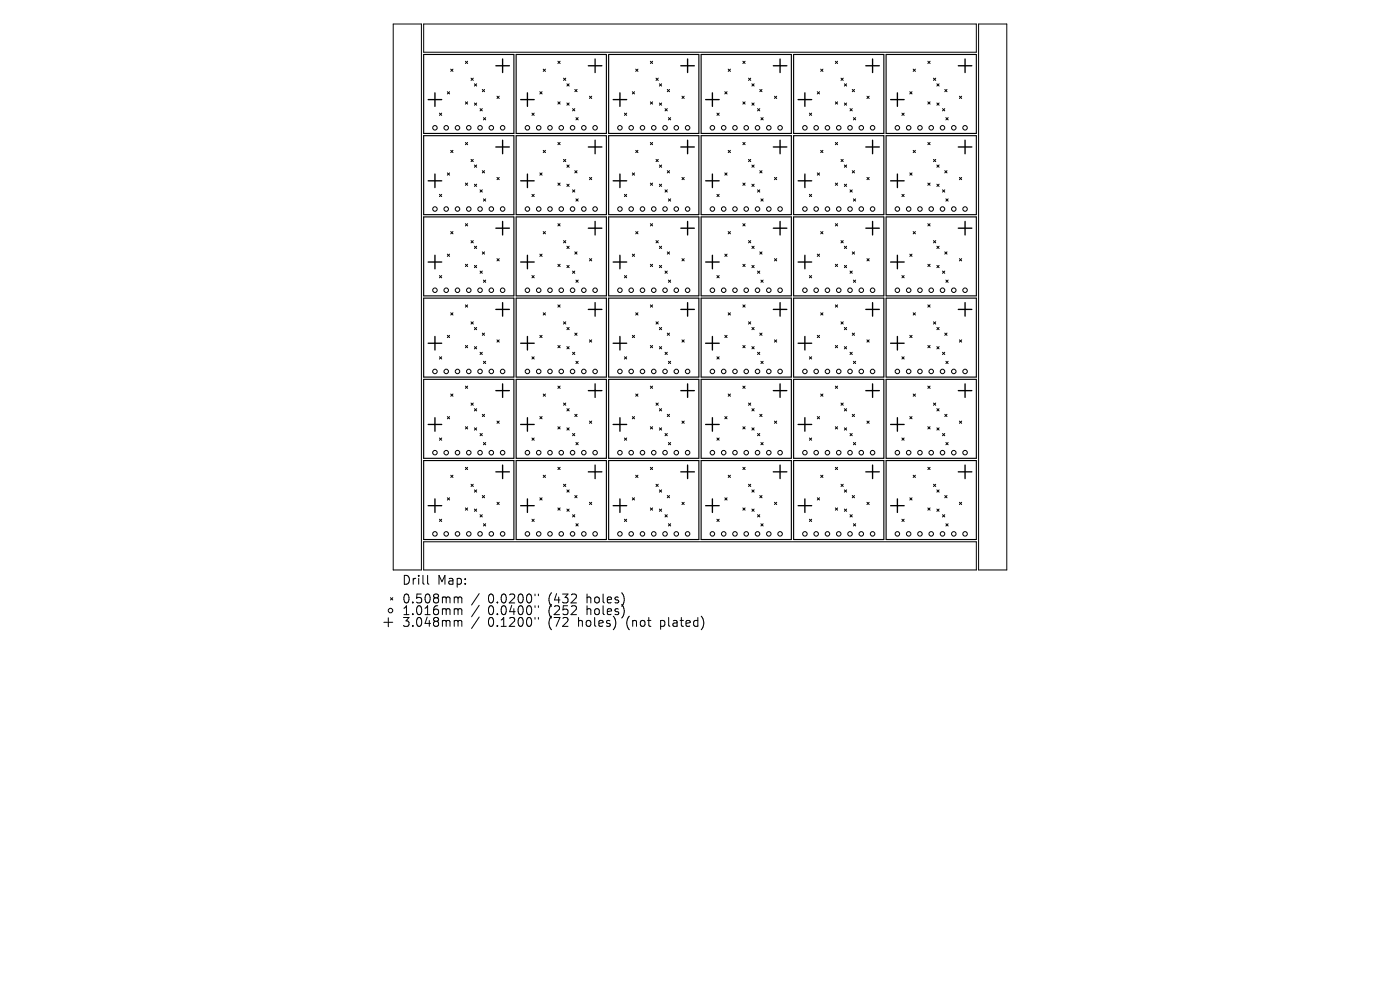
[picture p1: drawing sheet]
<svg xmlns="http://www.w3.org/2000/svg" width="297mm" height="210mm" viewBox="0 0 297 210" stroke-linecap="round" stroke-linejoin="round" font-family="sans-serif">
<defs><g id="words">
<g font-size="2.6">
<text x="85.2" y="124.3">Drill</text>
<text x="92.8" y="124.3">Map:</text>
<text x="85.2" y="128.3">0.508mm</text>
<text x="85.2" y="130.7">1.016mm</text>
<text x="103.5" y="128.3">0.0200&quot;</text>
<text x="103.5" y="130.7">0.0400&quot;</text>
<text x="116.5" y="128.3">(432</text>
<text x="116.5" y="130.7">(252</text>
<text x="124.7" y="128.3">holes)</text>
<text x="124.7" y="130.7">holes)</text>
<text x="85.2" y="133.2">3.048mm</text>
<text x="103.5" y="133.2">0.1200&quot;</text>
<text x="116.5" y="133.2">(72</text>
<text x="122.9" y="133.2">holes)</text>
<text x="133.3" y="133.2">(not</text>
<text x="140.7" y="133.2">plated)</text>
</g>
</g></defs>
<g fill="none" stroke="#000" stroke-width=".24">
<path d="M89.9 11.6h19.1v16.7h-19.1zM109.5 11.6h19.1v16.7h-19.1zM129.1 11.6h19.2v16.7h-19.2zM148.7 11.6h19.2v16.7h-19.2zM168.4 11.6h19.1v16.7h-19.1zM188 11.6h19.1v16.7h-19.1zM89.9 28.8h19.1v16.7h-19.1zM109.5 28.8h19.1v16.7h-19.1zM129.1 28.8h19.2v16.7h-19.2zM148.7 28.8h19.2v16.7h-19.2zM168.4 28.8h19.1v16.7h-19.1zM188 28.8h19.1v16.7h-19.1z"/>
<path d="M89.9 46h19.1v16.8h-19.1zM109.5 46h19.1v16.8h-19.1zM129.1 46h19.2v16.8h-19.2zM148.7 46h19.2v16.8h-19.2zM168.4 46h19.1v16.8h-19.1zM188 46h19.1v16.8h-19.1zM89.9 63.2h19.1v16.8h-19.1zM109.5 63.2h19.1v16.8h-19.1zM129.1 63.2h19.2v16.8h-19.2zM148.7 63.2h19.2v16.8h-19.2zM168.4 63.2h19.1v16.8h-19.1zM188 63.2h19.1v16.8h-19.1z"/>
<path d="M89.9 80.5h19.1v16.7h-19.1zM89.9 97.7h19.1v16.7h-19.1zM109.5 80.5h19.1v16.7h-19.1zM109.5 97.7h19.1v16.7h-19.1zM129.1 80.5h19.2v16.7h-19.2zM129.1 97.7h19.2v16.7h-19.2zM148.7 80.5h19.2v16.7h-19.2zM148.7 97.7h19.2v16.7h-19.2zM168.4 80.5h19.1v16.7h-19.1zM168.4 97.7h19.1v16.7h-19.1zM188 80.5h19.1v16.7h-19.1zM188 97.7h19.1v16.7h-19.1z"/>
</g>
<g fill="none" stroke="#000" stroke-width=".21">
<path d="M83.4 5.1h6v115.8h-6zM89.9 5.1h117.2v6h-117.2zM94.9 19.5l.5 .4M95.4 19.5l-.5 .4M95.6 14.7l.5 .4M96.1 14.7l-.5 .4M98.7 13l.5 .5M99.2 13l-.5 .5M99.9 16.6l.5 .5M100.4 16.6l-.5 .5M100.6 17.8l.5 .5M101.1 17.8l-.5 .5"/>
<path d="M102.3 19l.5 .5M102.8 19l-.5 .5M114.5 19.5l.5 .4M115 19.5l-.5 .4M115.2 14.7l.5 .4M115.7 14.7l-.5 .4M118.4 13l.4 .5M118.8 13l-.4 .5M119.5 16.6l.5 .5M120 16.6l-.5 .5M120.3 17.8l.4 .5M120.7 17.8l-.4 .5"/>
<path d="M121.9 19l.5 .5M122.4 19l-.5 .5M134.1 19.5l.5 .4M134.6 19.5l-.5 .4M134.9 14.7l.4 .4M135.3 14.7l-.4 .4M138 13l.5 .5M138.5 13l-.5 .5M139.2 16.6l.4 .5M139.6 16.6l-.4 .5M139.9 17.8l.5 .5M140.4 17.8l-.5 .5"/>
<path d="M141.6 19l.4 .5M142 19l-.4 .5M153.8 19.5l.4 .4M154.2 19.5l-.4 .4M154.5 14.7l.5 .4M155 14.7l-.5 .4M157.6 13l.5 .5M158.1 13l-.5 .5M158.8 16.6l.5 .5M159.3 16.6l-.5 .5M159.5 17.8l.5 .5M160 17.8l-.5 .5"/>
<path d="M161.2 19l.5 .5M161.7 19l-.5 .5M173.4 19.5l.5 .4M173.9 19.5l-.5 .4M174.1 14.7l.5 .4M174.6 14.7l-.5 .4M177.2 13l.5 .5M177.7 13l-.5 .5M178.4 16.6l.5 .5M178.9 16.6l-.5 .5M179.1 17.8l.5 .5M179.6 17.8l-.5 .5"/>
<path d="M180.8 19l.5 .5M181.3 19l-.5 .5M193 19.5l.5 .4M193.5 19.5l-.5 .4M193.7 14.7l.5 .4M194.2 14.7l-.5 .4M196.8 13l.5 .5M197.3 13l-.5 .5M198 16.6l.5 .5M198.5 16.6l-.5 .5M198.8 17.8l.4 .5M199.2 17.8l-.4 .5"/>
<path d="M200.4 19l.5 .5M200.9 19l-.5 .5M207.6 5.1h6v115.8h-6zM93.2 24l.5 .5M93.7 24l-.5 .5M94.9 36.7l.5 .5M95.4 36.7l-.5 .5M95.6 31.9l.5 .5M96.1 31.9l-.5 .5M98.7 21.6l.5 .5M98.7 30.2l.5 .5M98.7 38.8l.5 .5"/>
<path d="M99.2 21.6l-.5 .5M99.2 30.2l-.5 .5M99.2 38.8l-.5 .5M99.9 33.8l.5 .5M100.4 33.8l-.5 .5M100.6 21.8l.5 .5M100.6 35l.5 .5M100.6 39.1l.5 .5M101.1 21.8l-.5 .5M101.1 35l-.5 .5M101.1 39.1l-.5 .5M101.8 23l.5 .5"/>
<path d="M102.3 36.2l.5 .5M102.3 23l-.5 .5M102.6 25l.4 .4M102.8 36.2l-.5 .5M103 25l-.4 .4M105.4 20.4l.5 .5M105.4 37.6l.5 .5M105.9 20.4l-.5 .5M105.9 37.6l-.5 .5M112.8 24l.5 .5M113.3 24l-.5 .5M114.5 36.7l.5 .5"/>
<path d="M115 36.7l-.5 .5M115.2 31.9l.5 .5M115.7 31.9l-.5 .5M118.4 21.6l.4 .5M118.4 30.2l.4 .5M118.4 38.8l.4 .5M118.8 21.6l-.4 .5M118.8 30.2l-.4 .5M118.8 38.8l-.4 .5M119.5 33.8l.5 .5M120 33.8l-.5 .5M120.3 21.8l.4 .5"/>
<path d="M120.3 35l.4 .5M120.3 39.1l.4 .5M120.7 21.8l-.4 .5M120.7 39.1l-.4 .5M120.7 35l-.4 .5M121.5 23l.4 .5M121.9 36.2l.5 .5M121.9 23l-.4 .5M122.2 25l.5 .4M122.4 36.2l-.5 .5M122.7 25l-.5 .4M125.1 20.4l.4 .5"/>
<path d="M125.1 37.6l.4 .5M125.5 20.4l-.4 .5M125.5 37.6l-.4 .5M132.5 24l.4 .5M132.9 24l-.4 .5M134.1 36.7l.5 .5M134.6 36.7l-.5 .5M134.9 31.9l.4 .5M135.3 31.9l-.4 .5M138 21.6l.5 .5M138 30.2l.5 .5M138 38.8l.5 .5"/>
<path d="M138.5 30.2l-.5 .5M138.5 21.6l-.5 .5M138.5 38.8l-.5 .5M139.2 33.8l.4 .5M139.6 33.8l-.4 .5M139.9 21.8l.5 .5M139.9 35l.5 .5M139.9 39.1l.5 .5M140.4 21.8l-.5 .5M140.4 39.1l-.5 .5M140.4 35l-.5 .5M141.1 23l.5 .5"/>
<path d="M141.6 36.2l.4 .5M141.6 23l-.5 .5M141.8 25l.5 .4M142 36.2l-.4 .5M142.3 25l-.5 .4M144.7 20.4l.5 .5M144.7 37.6l.5 .5M145.2 20.4l-.5 .5M145.2 37.6l-.5 .5M152.1 24l.5 .5M152.6 24l-.5 .5M153.8 36.7l.4 .5"/>
<path d="M154.2 36.7l-.4 .5M154.5 31.9l.5 .5M155 31.9l-.5 .5M157.6 21.6l.5 .5M157.6 30.2l.5 .5M157.6 38.8l.5 .5M158.1 21.6l-.5 .5M158.1 30.2l-.5 .5M158.1 38.8l-.5 .5M158.8 33.8l.5 .5M159.3 33.8l-.5 .5M159.5 21.8l.5 .5"/>
<path d="M159.5 35l.5 .5M159.5 39.1l.5 .5M160 21.8l-.5 .5M160 39.1l-.5 .5M160 35l-.5 .5M160.7 23l.5 .5M161.2 36.2l.5 .5M161.2 23l-.5 .5M161.4 25l.5 .4M161.7 36.2l-.5 .5M161.9 25l-.5 .4M164.3 20.4l.5 .5"/>
<path d="M164.3 37.6l.5 .5M164.8 20.4l-.5 .5M164.8 37.6l-.5 .5M171.7 24l.5 .5M172.2 24l-.5 .5M173.4 36.7l.5 .5M173.9 36.7l-.5 .5M174.1 31.9l.5 .5M174.6 31.9l-.5 .5M177.2 21.6l.5 .5M177.2 30.2l.5 .5M177.2 38.8l.5 .5"/>
<path d="M177.7 30.2l-.5 .5M177.7 38.8l-.5 .5M177.7 21.6l-.5 .5M178.4 33.8l.5 .5M178.9 33.8l-.5 .5M179.1 21.8l.5 .5M179.1 35l.5 .5M179.1 39.1l.5 .5M179.6 21.8l-.5 .5M179.6 39.1l-.5 .5M179.6 35l-.5 .5M180.3 23l.5 .5"/>
<path d="M180.8 23l-.5 .5M180.8 36.2l.5 .5M181 25l.5 .4M181.3 36.2l-.5 .5M181.5 25l-.5 .4M183.9 20.4l.5 .5M183.9 37.6l.5 .5M184.4 20.4l-.5 .5M184.4 37.6l-.5 .5M191.3 24l.5 .5M191.8 24l-.5 .5M193 36.7l.5 .5"/>
<path d="M193.5 36.7l-.5 .5M193.7 31.9l.5 .5M194.2 31.9l-.5 .5M196.8 21.6l.5 .5M196.8 30.2l.5 .5M196.8 38.8l.5 .5M197.3 30.2l-.5 .5M197.3 21.6l-.5 .5M197.3 38.8l-.5 .5M198 33.8l.5 .5M198.5 33.8l-.5 .5M198.8 21.8l.4 .5"/>
<path d="M198.8 35l.4 .5M198.8 39.1l.4 .5M199.2 21.8l-.4 .5M199.2 39.1l-.4 .5M199.2 35l-.4 .5M199.9 23l.5 .5M200.4 36.2l.5 .5M200.4 23l-.5 .5M200.7 25l.4 .4M200.9 36.2l-.5 .5M201.1 25l-.4 .4M203.5 20.4l.5 .5"/>
<path d="M203.5 37.6l.5 .5M204 20.4l-.5 .5M204 37.6l-.5 .5M93.2 41.2l.5 .5M93.2 58.5l.5 .4M93.7 41.2l-.5 .5M93.7 58.5l-.5 .4M94.9 53.9l.5 .5M95.4 53.9l-.5 .5M95.6 49.1l.5 .5M96.1 49.1l-.5 .5M98.7 47.4l.5 .5"/>
<path d="M98.7 56.1l.5 .4M99.2 47.4l-.5 .5M99.2 56.1l-.5 .4M99.9 51l.5 .5M100.4 51l-.5 .5M100.6 52.2l.5 .5M100.6 56.3l.5 .5M101.1 52.2l-.5 .5M101.1 56.3l-.5 .5M101.8 40.3l.5 .4M101.8 57.5l.5 .5M102.3 53.4l.5 .5"/>
<path d="M102.3 40.3l-.5 .4M102.3 57.5l-.5 .5M102.6 42.2l.4 .5M102.6 59.4l.4 .5M102.8 53.4l-.5 .5M103 42.2l-.4 .5M103 59.4l-.4 .5M105.4 54.9l.5 .4M105.9 54.9l-.5 .4M112.8 41.2l.5 .5M112.8 58.5l.5 .4M113.3 41.2l-.5 .5"/>
<path d="M113.3 58.5l-.5 .4M114.5 53.9l.5 .5M115 53.9l-.5 .5M115.2 49.1l.5 .5M115.7 49.1l-.5 .5M118.4 47.4l.4 .5M118.4 56.1l.4 .4M118.8 47.4l-.4 .5M118.8 56.1l-.4 .4M119.5 51l.5 .5M120 51l-.5 .5M120.3 52.2l.4 .5"/>
<path d="M120.3 56.3l.4 .5M120.7 56.3l-.4 .5M120.7 52.2l-.4 .5M121.5 57.5l.4 .5M121.5 40.3l.4 .4M121.9 53.4l.5 .5M121.9 40.3l-.4 .4M121.9 57.5l-.4 .5M122.2 42.2l.5 .5M122.2 59.4l.5 .5M122.4 53.4l-.5 .5M122.7 42.2l-.5 .5"/>
<path d="M122.7 59.4l-.5 .5M125.1 54.9l.4 .4M125.5 54.9l-.4 .4M132.5 41.2l.4 .5M132.5 58.5l.4 .4M132.9 41.2l-.4 .5M132.9 58.5l-.4 .4M134.1 53.9l.5 .5M134.6 53.9l-.5 .5M134.9 49.1l.4 .5M135.3 49.1l-.4 .5M138 47.4l.5 .5"/>
<path d="M138 56.1l.5 .4M138.5 47.4l-.5 .5M138.5 56.1l-.5 .4M139.2 51l.4 .5M139.6 51l-.4 .5M139.9 52.2l.5 .5M139.9 56.3l.5 .5M140.4 56.3l-.5 .5M140.4 52.2l-.5 .5M141.1 40.3l.5 .4M141.1 57.5l.5 .5M141.6 53.4l.4 .5"/>
<path d="M141.6 40.3l-.5 .4M141.6 57.5l-.5 .5M141.8 42.2l.5 .5M141.8 59.4l.5 .5M142 53.4l-.4 .5M142.3 42.2l-.5 .5M142.3 59.4l-.5 .5M144.7 54.9l.5 .4M145.2 54.9l-.5 .4M152.1 41.2l.5 .5M152.1 58.5l.5 .4M152.6 41.2l-.5 .5"/>
<path d="M152.6 58.5l-.5 .4M153.8 53.9l.4 .5M154.2 53.9l-.4 .5M154.5 49.1l.5 .5M155 49.1l-.5 .5M157.6 47.4l.5 .5M157.6 56.1l.5 .4M158.1 56.1l-.5 .4M158.1 47.4l-.5 .5M158.8 51l.5 .5M159.3 51l-.5 .5M159.5 52.2l.5 .5"/>
<path d="M159.5 56.3l.5 .5M160 56.3l-.5 .5M160 52.2l-.5 .5M160.7 40.3l.5 .4M160.7 57.5l.5 .5M161.2 53.4l.5 .5M161.2 40.3l-.5 .4M161.2 57.5l-.5 .5M161.4 42.2l.5 .5M161.4 59.4l.5 .5M161.7 53.4l-.5 .5M161.9 42.2l-.5 .5"/>
<path d="M161.9 59.4l-.5 .5M164.3 54.9l.5 .4M164.8 54.9l-.5 .4M171.7 41.2l.5 .5M171.7 58.5l.5 .4M172.2 41.2l-.5 .5M172.2 58.5l-.5 .4M173.4 53.9l.5 .5M173.9 53.9l-.5 .5M174.1 49.1l.5 .5M174.6 49.1l-.5 .5M177.2 47.4l.5 .5"/>
<path d="M177.2 56.1l.5 .4M177.7 56.1l-.5 .4M177.7 47.4l-.5 .5M178.4 51l.5 .5M178.9 51l-.5 .5M179.1 52.2l.5 .5M179.1 56.3l.5 .5M179.6 56.3l-.5 .5M179.6 52.2l-.5 .5M180.3 40.3l.5 .4M180.3 57.5l.5 .5M180.8 53.4l.5 .5"/>
<path d="M180.8 40.3l-.5 .4M180.8 57.5l-.5 .5M181 42.2l.5 .5M181 59.4l.5 .5M181.3 53.4l-.5 .5M181.5 42.2l-.5 .5M181.5 59.4l-.5 .5M183.9 54.9l.5 .4M184.4 54.9l-.5 .4M191.3 41.2l.5 .5M191.3 58.5l.5 .4M191.8 41.2l-.5 .5"/>
<path d="M191.8 58.5l-.5 .4M193 53.9l.5 .5M193.5 53.9l-.5 .5M193.7 49.1l.5 .5M194.2 49.1l-.5 .5M196.8 47.4l.5 .5M196.8 56.1l.5 .4M197.3 47.4l-.5 .5M197.3 56.1l-.5 .4M198 51l.5 .5M198.5 51l-.5 .5M198.8 52.2l.4 .5"/>
<path d="M198.8 56.3l.4 .5M199.2 56.3l-.4 .5M199.2 52.2l-.4 .5M199.9 40.3l.5 .4M199.9 57.5l.5 .5M200.4 53.4l.5 .5M200.4 40.3l-.5 .4M200.4 57.5l-.5 .5M200.7 42.2l.4 .5M200.7 59.4l.4 .5M200.9 53.4l-.5 .5M201.1 42.2l-.4 .5"/>
<path d="M201.1 59.4l-.4 .5M203.5 54.9l.5 .4M204 54.9l-.5 .4M93.2 75.7l.5 .5M93.7 75.7l-.5 .5M94.9 71.1l.5 .5M95.4 71.1l-.5 .5M95.6 66.4l.5 .4M96.1 66.4l-.5 .4M98.7 64.7l.5 .5M98.7 73.3l.5 .5M99.2 64.7l-.5 .5"/>
<path d="M99.2 73.3l-.5 .5M99.9 68.3l.5 .4M100.4 68.3l-.5 .4M100.6 69.5l.5 .4M100.6 73.5l.5 .5M101.1 69.5l-.5 .4M101.1 73.5l-.5 .5M101.8 74.7l.5 .5M102.3 70.7l.5 .4M102.3 74.7l-.5 .5M102.6 76.6l.4 .5M102.8 70.7l-.5 .4"/>
<path d="M103 76.6l-.4 .5M105.4 72.1l.5 .5M105.9 72.1l-.5 .5M112.8 75.7l.5 .5M113.3 75.7l-.5 .5M114.5 71.1l.5 .5M115 71.1l-.5 .5M115.2 66.4l.5 .4M115.7 66.4l-.5 .4M118.4 64.7l.4 .5M118.4 73.3l.4 .5M118.8 64.7l-.4 .5"/>
<path d="M118.8 73.3l-.4 .5M119.5 68.3l.5 .4M120 68.3l-.5 .4M120.3 69.5l.4 .4M120.3 73.5l.4 .5M120.7 73.5l-.4 .5M120.7 69.5l-.4 .4M121.5 74.7l.4 .5M121.9 70.7l.5 .4M121.9 74.7l-.4 .5M122.2 76.6l.5 .5M122.4 70.7l-.5 .4"/>
<path d="M122.7 76.6l-.5 .5M125.1 72.1l.4 .5M125.5 72.1l-.4 .5M132.5 75.7l.4 .5M132.9 75.7l-.4 .5M134.1 71.1l.5 .5M134.6 71.1l-.5 .5M134.9 66.4l.4 .4M135.3 66.4l-.4 .4M138 64.7l.5 .5M138 73.3l.5 .5M138.5 64.7l-.5 .5"/>
<path d="M138.5 73.3l-.5 .5M139.2 68.3l.4 .4M139.6 68.3l-.4 .4M139.9 69.5l.5 .4M139.9 73.5l.5 .5M140.4 73.5l-.5 .5M140.4 69.5l-.5 .4M141.1 74.7l.5 .5M141.6 70.7l.4 .4M141.6 74.7l-.5 .5M141.8 76.6l.5 .5M142 70.7l-.4 .4"/>
<path d="M142.3 76.6l-.5 .5M144.7 72.1l.5 .5M145.2 72.1l-.5 .5M152.1 75.7l.5 .5M152.6 75.7l-.5 .5M153.8 71.1l.4 .5M154.2 71.1l-.4 .5M154.5 66.4l.5 .4M155 66.4l-.5 .4M157.6 64.7l.5 .5M157.6 73.3l.5 .5M158.1 64.7l-.5 .5"/>
<path d="M158.1 73.3l-.5 .5M158.8 68.3l.5 .4M159.3 68.3l-.5 .4M159.5 69.5l.5 .4M159.5 73.5l.5 .5M160 73.5l-.5 .5M160 69.5l-.5 .4M160.7 74.7l.5 .5M161.2 70.7l.5 .4M161.2 74.7l-.5 .5M161.4 76.6l.5 .5M161.7 70.7l-.5 .4"/>
<path d="M161.9 76.6l-.5 .5M164.3 72.1l.5 .5M164.8 72.1l-.5 .5M171.7 75.7l.5 .5M172.2 75.7l-.5 .5M173.4 71.1l.5 .5M173.9 71.1l-.5 .5M174.1 66.4l.5 .4M174.6 66.4l-.5 .4M177.2 64.7l.5 .5M177.2 73.3l.5 .5M177.7 64.7l-.5 .5"/>
<path d="M177.7 73.3l-.5 .5M178.4 68.3l.5 .4M178.9 68.3l-.5 .4M179.1 69.5l.5 .4M179.1 73.5l.5 .5M179.6 73.5l-.5 .5M179.6 69.5l-.5 .4M180.3 74.7l.5 .5M180.8 70.7l.5 .4M180.8 74.7l-.5 .5M181 76.6l.5 .5M181.3 70.7l-.5 .4"/>
<path d="M181.5 76.6l-.5 .5M183.9 72.1l.5 .5M184.4 72.1l-.5 .5M191.3 75.7l.5 .5M191.8 75.7l-.5 .5M193 71.1l.5 .5M193.5 71.1l-.5 .5M193.7 66.4l.5 .4M194.2 66.4l-.5 .4M196.8 64.7l.5 .5M196.8 73.3l.5 .5M197.3 64.7l-.5 .5"/>
<path d="M197.3 73.3l-.5 .5M198 68.3l.5 .4M198.5 68.3l-.5 .4M198.8 69.5l.4 .4M198.8 73.5l.4 .5M199.2 73.5l-.4 .5M199.2 69.5l-.4 .4M199.9 74.7l.5 .5M200.4 70.7l.5 .4M200.4 74.7l-.5 .5M200.7 76.6l.4 .5M200.9 70.7l-.5 .4"/>
<path d="M201.1 76.6l-.4 .5M203.5 72.1l.5 .5M204 72.1l-.5 .5M93.2 92.9l.5 .5M93.7 92.9l-.5 .5M94.9 88.4l.5 .4M95.4 88.4l-.5 .4M95.6 83.6l.5 .5M96.1 83.6l-.5 .5M98.7 81.9l.5 .5M98.7 90.5l.5 .5M98.7 99.1l.5 .5"/>
<path d="M99.2 81.9l-.5 .5M99.2 90.5l-.5 .5M99.2 99.1l-.5 .5M99.9 85.5l.5 .5M100.4 85.5l-.5 .5M100.6 86.7l.5 .5M100.6 90.8l.5 .4M101.1 86.7l-.5 .5M101.1 90.8l-.5 .4M101.8 92l.5 .4M102.3 87.9l.5 .5M102.3 92l-.5 .4"/>
<path d="M102.6 93.9l.4 .4M102.8 87.9l-.5 .5M103 93.9l-.4 .4M105.4 89.3l.5 .5M105.9 89.3l-.5 .5M112.8 92.9l.5 .5M113.3 92.9l-.5 .5M114.5 88.4l.5 .4M115 88.4l-.5 .4M115.2 83.6l.5 .5M115.7 83.6l-.5 .5M118.4 81.9l.4 .5"/>
<path d="M118.4 90.5l.4 .5M118.4 99.1l.4 .5M118.8 81.9l-.4 .5M118.8 90.5l-.4 .5M118.8 99.1l-.4 .5M119.5 85.5l.5 .5M120 85.5l-.5 .5M120.3 86.7l.4 .5M120.3 90.8l.4 .4M120.7 90.8l-.4 .4M120.7 86.7l-.4 .5M121.5 92l.4 .4"/>
<path d="M121.9 87.9l.5 .5M121.9 92l-.4 .4M122.2 93.9l.5 .4M122.4 87.9l-.5 .5M122.7 93.9l-.5 .4M125.1 89.3l.4 .5M125.5 89.3l-.4 .5M132.5 92.9l.4 .5M132.9 92.9l-.4 .5M134.1 88.4l.5 .4M134.6 88.4l-.5 .4M134.9 83.6l.4 .5"/>
<path d="M135.3 83.6l-.4 .5M138 81.9l.5 .5M138 90.5l.5 .5M138 99.1l.5 .5M138.5 81.9l-.5 .5M138.5 90.5l-.5 .5M138.5 99.1l-.5 .5M139.2 85.5l.4 .5M139.6 85.5l-.4 .5M139.9 86.7l.5 .5M139.9 90.8l.5 .4M140.4 90.8l-.5 .4"/>
<path d="M140.4 86.7l-.5 .5M141.1 92l.5 .4M141.6 87.9l.4 .5M141.6 92l-.5 .4M141.8 93.9l.5 .4M142 87.9l-.4 .5M142.3 93.9l-.5 .4M144.7 89.3l.5 .5M145.2 89.3l-.5 .5M152.1 92.9l.5 .5M152.6 92.9l-.5 .5M153.8 88.4l.4 .4"/>
<path d="M154.2 88.4l-.4 .4M154.5 83.6l.5 .5M155 83.6l-.5 .5M157.6 81.9l.5 .5M157.6 90.5l.5 .5M157.6 99.1l.5 .5M158.1 81.9l-.5 .5M158.1 90.5l-.5 .5M158.1 99.1l-.5 .5M158.8 85.5l.5 .5M159.3 85.5l-.5 .5M159.5 86.7l.5 .5"/>
<path d="M159.5 90.8l.5 .4M160 90.8l-.5 .4M160 86.7l-.5 .5M160.7 92l.5 .4M161.2 87.9l.5 .5M161.2 92l-.5 .4M161.4 93.9l.5 .4M161.7 87.9l-.5 .5M161.9 93.9l-.5 .4M164.3 89.3l.5 .5M164.8 89.3l-.5 .5M171.7 92.9l.5 .5"/>
<path d="M172.2 92.9l-.5 .5M173.4 88.4l.5 .4M173.9 88.4l-.5 .4M174.1 83.6l.5 .5M174.6 83.6l-.5 .5M177.2 81.9l.5 .5M177.2 90.5l.5 .5M177.2 99.1l.5 .5M177.7 81.9l-.5 .5M177.7 90.5l-.5 .5M177.7 99.1l-.5 .5M178.4 85.5l.5 .5"/>
<path d="M178.9 85.5l-.5 .5M179.1 86.7l.5 .5M179.1 90.8l.5 .4M179.6 90.8l-.5 .4M179.6 86.7l-.5 .5M180.3 92l.5 .4M180.8 87.9l.5 .5M180.8 92l-.5 .4M181 93.9l.5 .4M181.3 87.9l-.5 .5M181.5 93.9l-.5 .4M183.9 89.3l.5 .5"/>
<path d="M184.4 89.3l-.5 .5M191.3 92.9l.5 .5M191.8 92.9l-.5 .5M193 88.4l.5 .4M193.5 88.4l-.5 .4M193.7 83.6l.5 .5M194.2 83.6l-.5 .5M196.8 81.9l.5 .5M196.8 90.5l.5 .5M196.8 99.1l.5 .5M197.3 81.9l-.5 .5M197.3 90.5l-.5 .5"/>
<path d="M197.3 99.1l-.5 .5M198 85.5l.5 .5M198.5 85.5l-.5 .5M198.8 86.7l.4 .5M198.8 90.8l.4 .4M199.2 86.7l-.4 .5M199.2 90.8l-.4 .4M199.9 92l.5 .4M200.4 87.9l.5 .5M200.4 92l-.5 .4M200.7 93.9l.4 .4M200.9 87.9l-.5 .5"/>
<path d="M201.1 93.9l-.4 .4M203.5 89.3l.5 .5M204 89.3l-.5 .5M89.9 114.9h117.2v6h-117.2zM93.2 110.1l.5 .5M93.7 110.1l-.5 .5M94.9 105.6l.5 .5M95.4 105.6l-.5 .5M95.6 100.8l.5 .5M96.1 100.8l-.5 .5M98.7 107.7l.5 .5M99.2 107.7l-.5 .5"/>
<path d="M99.9 102.7l.5 .5M100.4 102.7l-.5 .5M100.6 103.9l.5 .5M100.6 108l.5 .5M101.1 103.9l-.5 .5M101.1 108l-.5 .5M101.8 109.2l.5 .5M102.3 105.1l.5 .5M102.3 109.2l-.5 .5M102.6 111.1l.4 .5M102.8 105.1l-.5 .5M103 111.1l-.4 .5"/>
<path d="M105.4 106.6l.5 .4M105.9 106.6l-.5 .4M112.8 110.1l.5 .5M113.3 110.1l-.5 .5M114.5 105.6l.5 .5M115 105.6l-.5 .5M115.2 100.8l.5 .5M115.7 100.8l-.5 .5M118.4 107.7l.4 .5M118.8 107.7l-.4 .5M119.5 102.7l.5 .5M120 102.7l-.5 .5"/>
<path d="M120.3 103.9l.4 .5M120.3 108l.4 .5M120.7 103.9l-.4 .5M120.7 108l-.4 .5M121.5 109.2l.4 .5M121.9 105.1l.5 .5M121.9 109.2l-.4 .5M122.2 111.1l.5 .5M122.4 105.1l-.5 .5M122.7 111.1l-.5 .5M125.1 106.6l.4 .4M125.5 106.6l-.4 .4"/>
<path d="M132.5 110.1l.4 .5M132.9 110.1l-.4 .5M134.1 105.6l.5 .5M134.6 105.6l-.5 .5M134.9 100.8l.4 .5M135.3 100.8l-.4 .5M138 107.7l.5 .5M138.5 107.7l-.5 .5M139.2 102.7l.4 .5M139.6 102.7l-.4 .5M139.9 103.9l.5 .5M139.9 108l.5 .5"/>
<path d="M140.4 103.9l-.5 .5M140.4 108l-.5 .5M141.1 109.2l.5 .5M141.6 105.1l.4 .5M141.6 109.2l-.5 .5M141.8 111.1l.5 .5M142 105.1l-.4 .5M142.3 111.1l-.5 .5M144.7 106.6l.5 .4M145.2 106.6l-.5 .4M152.1 110.1l.5 .5M152.6 110.1l-.5 .5"/>
<path d="M153.8 105.6l.4 .5M154.2 105.6l-.4 .5M154.5 100.8l.5 .5M155 100.8l-.5 .5M157.6 107.7l.5 .5M158.1 107.7l-.5 .5M158.8 102.7l.5 .5M159.3 102.7l-.5 .5M159.5 103.9l.5 .5M159.5 108l.5 .5M160 103.9l-.5 .5M160 108l-.5 .5"/>
<path d="M160.7 109.2l.5 .5M161.2 105.1l.5 .5M161.2 109.2l-.5 .5M161.4 111.1l.5 .5M161.7 105.1l-.5 .5M161.9 111.1l-.5 .5M164.3 106.6l.5 .4M164.8 106.6l-.5 .4M171.7 110.1l.5 .5M172.2 110.1l-.5 .5M173.4 105.6l.5 .5M173.9 105.6l-.5 .5"/>
<path d="M174.1 100.8l.5 .5M174.6 100.8l-.5 .5M177.2 107.7l.5 .5M177.7 107.7l-.5 .5M178.4 102.7l.5 .5M178.9 102.7l-.5 .5M179.1 103.9l.5 .5M179.1 108l.5 .5M179.6 103.9l-.5 .5M179.6 108l-.5 .5M180.3 109.2l.5 .5M180.8 105.1l.5 .5"/>
<path d="M180.8 109.2l-.5 .5M181 111.1l.5 .5M181.3 105.1l-.5 .5M181.5 111.1l-.5 .5M183.9 106.6l.5 .4M184.4 106.6l-.5 .4M191.3 110.1l.5 .5M191.8 110.1l-.5 .5M193 105.6l.5 .5M193.5 105.6l-.5 .5M193.7 100.8l.5 .5M194.2 100.8l-.5 .5"/>
<path d="M196.8 107.7l.5 .5M197.3 107.7l-.5 .5M198 102.7l.5 .5M198.5 102.7l-.5 .5M198.8 103.9l.4 .5M198.8 108l.4 .5M199.2 103.9l-.4 .5M199.2 108l-.4 .5M199.9 109.2l.5 .5M200.4 105.1l.5 .5M200.4 109.2l-.5 .5M200.7 111.1l.4 .5"/>
<path d="M200.9 105.1l-.5 .5M201.1 111.1l-.4 .5M203.5 106.6l.5 .4M204 106.6l-.5 .4M81.4 132h1.9M82.4 131.1v1.8M82.8 126.8l.5 .5M83.3 126.8l-.5 .5M90.7 122.1v1.6l.3 .2M96.6 126.6l.5 .1 .1 .2M96.6 129.1l.5 .1 .1 .2M96.6 131.6l.5 .1 .1 .2"/>
<path d="M97.2 126.9l.2-.3 .5 .1 .1 1.2M97.2 126.9v1M97.2 129.4v1M97.2 131.9v1M97.2 129.4l.2-.3 .5 .1 .1 1.2M97.2 131.9l.2-.3 .5 .1 .1 1.2M101.7 125.9l-1.7 2.4M101.7 128.4l-1.7 2.4M101.7 130.9l-1.7 2.4M113.5 126v.4M113.5 128.5v.4M113.5 131v.3"/>
<path d="M114.2 126v.4M114.2 128.5v.4M114.2 131v.3"/>
<circle cx="92.3" cy="27.1" r=".48"/>
<circle cx="94.7" cy="27.1" r=".48"/>
<circle cx="97.1" cy="27.1" r=".48"/>
<circle cx="99.4" cy="27.1" r=".48"/>
<circle cx="101.8" cy="27.1" r=".48"/>
<circle cx="104.2" cy="27.1" r=".48"/>
<circle cx="106.6" cy="27.1" r=".48"/>
<circle cx="111.9" cy="27.1" r=".48"/>
<circle cx="114.3" cy="27.1" r=".48"/>
<circle cx="116.7" cy="27.1" r=".48"/>
<circle cx="119.1" cy="27.1" r=".48"/>
<circle cx="121.5" cy="27.1" r=".48"/>
<circle cx="123.9" cy="27.1" r=".48"/>
<circle cx="126.2" cy="27.1" r=".48"/>
<circle cx="131.5" cy="27.1" r=".48"/>
<circle cx="133.9" cy="27.1" r=".48"/>
<circle cx="136.3" cy="27.1" r=".48"/>
<circle cx="138.7" cy="27.1" r=".48"/>
<circle cx="141.1" cy="27.1" r=".48"/>
<circle cx="143.5" cy="27.1" r=".48"/>
<circle cx="145.9" cy="27.1" r=".48"/>
<circle cx="151.1" cy="27.1" r=".48"/>
<circle cx="153.5" cy="27.1" r=".48"/>
<circle cx="155.9" cy="27.1" r=".48"/>
<circle cx="158.3" cy="27.1" r=".48"/>
<circle cx="160.7" cy="27.1" r=".48"/>
<circle cx="163.1" cy="27.1" r=".48"/>
<circle cx="165.5" cy="27.1" r=".48"/>
<circle cx="170.8" cy="27.1" r=".48"/>
<circle cx="173.1" cy="27.1" r=".48"/>
<circle cx="175.5" cy="27.1" r=".48"/>
<circle cx="177.9" cy="27.1" r=".48"/>
<circle cx="180.3" cy="27.1" r=".48"/>
<circle cx="182.7" cy="27.1" r=".48"/>
<circle cx="185.1" cy="27.1" r=".48"/>
<circle cx="190.4" cy="27.1" r=".48"/>
<circle cx="192.8" cy="27.1" r=".48"/>
<circle cx="195.2" cy="27.1" r=".48"/>
<circle cx="197.6" cy="27.1" r=".48"/>
<circle cx="199.9" cy="27.1" r=".48"/>
<circle cx="202.3" cy="27.1" r=".48"/>
<circle cx="204.7" cy="27.1" r=".48"/>
<circle cx="92.3" cy="44.3" r=".48"/>
<circle cx="94.7" cy="44.3" r=".48"/>
<circle cx="97.1" cy="44.3" r=".48"/>
<circle cx="99.4" cy="44.3" r=".48"/>
<circle cx="101.8" cy="44.3" r=".48"/>
<circle cx="104.2" cy="44.3" r=".48"/>
<circle cx="106.6" cy="44.3" r=".48"/>
<circle cx="111.9" cy="44.3" r=".48"/>
<circle cx="114.3" cy="44.3" r=".48"/>
<circle cx="116.7" cy="44.3" r=".48"/>
<circle cx="119.1" cy="44.3" r=".48"/>
<circle cx="121.5" cy="44.3" r=".48"/>
<circle cx="123.9" cy="44.3" r=".48"/>
<circle cx="126.2" cy="44.3" r=".48"/>
<circle cx="131.5" cy="44.3" r=".48"/>
<circle cx="133.9" cy="44.3" r=".48"/>
<circle cx="136.3" cy="44.3" r=".48"/>
<circle cx="138.7" cy="44.3" r=".48"/>
<circle cx="141.1" cy="44.3" r=".48"/>
<circle cx="143.5" cy="44.3" r=".48"/>
<circle cx="145.9" cy="44.3" r=".48"/>
<circle cx="151.1" cy="44.3" r=".48"/>
<circle cx="153.5" cy="44.3" r=".48"/>
<circle cx="155.9" cy="44.3" r=".48"/>
<circle cx="158.3" cy="44.3" r=".48"/>
<circle cx="160.7" cy="44.3" r=".48"/>
<circle cx="163.1" cy="44.3" r=".48"/>
<circle cx="165.5" cy="44.3" r=".48"/>
<circle cx="170.8" cy="44.3" r=".48"/>
<circle cx="173.1" cy="44.3" r=".48"/>
<circle cx="175.5" cy="44.3" r=".48"/>
<circle cx="177.9" cy="44.3" r=".48"/>
<circle cx="180.3" cy="44.3" r=".48"/>
<circle cx="182.7" cy="44.3" r=".48"/>
<circle cx="185.1" cy="44.3" r=".48"/>
<circle cx="190.4" cy="44.3" r=".48"/>
<circle cx="192.8" cy="44.3" r=".48"/>
<circle cx="195.2" cy="44.3" r=".48"/>
<circle cx="197.6" cy="44.3" r=".48"/>
<circle cx="199.9" cy="44.3" r=".48"/>
<circle cx="202.3" cy="44.3" r=".48"/>
<circle cx="204.7" cy="44.3" r=".48"/>
<circle cx="92.3" cy="61.6" r=".48"/>
<circle cx="92.3" cy="78.8" r=".48"/>
<circle cx="94.7" cy="61.6" r=".48"/>
<circle cx="94.7" cy="78.8" r=".48"/>
<circle cx="97.1" cy="78.8" r=".48"/>
<circle cx="97.1" cy="61.6" r=".48"/>
<circle cx="99.4" cy="61.6" r=".48"/>
<circle cx="99.4" cy="78.8" r=".48"/>
<circle cx="101.8" cy="61.6" r=".48"/>
<circle cx="101.8" cy="78.8" r=".48"/>
<circle cx="104.2" cy="61.6" r=".48"/>
<circle cx="104.2" cy="78.8" r=".48"/>
<circle cx="106.6" cy="61.6" r=".48"/>
<circle cx="106.6" cy="78.8" r=".48"/>
<circle cx="111.9" cy="61.6" r=".48"/>
<circle cx="111.9" cy="78.8" r=".48"/>
<circle cx="114.3" cy="61.6" r=".48"/>
<circle cx="114.3" cy="78.8" r=".48"/>
<circle cx="116.7" cy="61.6" r=".48"/>
<circle cx="116.7" cy="78.8" r=".48"/>
<circle cx="119.1" cy="78.8" r=".48"/>
<circle cx="119.1" cy="61.6" r=".48"/>
<circle cx="121.5" cy="78.8" r=".48"/>
<circle cx="121.5" cy="61.6" r=".48"/>
<circle cx="123.9" cy="78.8" r=".48"/>
<circle cx="123.9" cy="61.6" r=".48"/>
<circle cx="126.2" cy="61.6" r=".48"/>
<circle cx="126.2" cy="78.8" r=".48"/>
<circle cx="131.5" cy="61.6" r=".48"/>
<circle cx="131.5" cy="78.8" r=".48"/>
<circle cx="133.9" cy="78.8" r=".48"/>
<circle cx="133.9" cy="61.6" r=".48"/>
<circle cx="136.3" cy="61.6" r=".48"/>
<circle cx="136.3" cy="78.8" r=".48"/>
<circle cx="138.7" cy="61.6" r=".48"/>
<circle cx="138.7" cy="78.8" r=".48"/>
<circle cx="141.1" cy="78.8" r=".48"/>
<circle cx="141.1" cy="61.6" r=".48"/>
<circle cx="143.5" cy="61.6" r=".48"/>
<circle cx="143.5" cy="78.8" r=".48"/>
<circle cx="145.9" cy="61.6" r=".48"/>
<circle cx="145.9" cy="78.8" r=".48"/>
<circle cx="151.1" cy="78.8" r=".48"/>
<circle cx="151.1" cy="61.6" r=".48"/>
<circle cx="153.5" cy="78.8" r=".48"/>
<circle cx="153.5" cy="61.6" r=".48"/>
<circle cx="155.9" cy="61.6" r=".48"/>
<circle cx="155.9" cy="78.8" r=".48"/>
<circle cx="158.3" cy="61.6" r=".48"/>
<circle cx="158.3" cy="78.8" r=".48"/>
<circle cx="160.7" cy="61.6" r=".48"/>
<circle cx="160.7" cy="78.8" r=".48"/>
<circle cx="163.1" cy="61.6" r=".48"/>
<circle cx="163.1" cy="78.8" r=".48"/>
<circle cx="165.5" cy="78.8" r=".48"/>
<circle cx="165.5" cy="61.6" r=".48"/>
<circle cx="170.8" cy="61.6" r=".48"/>
<circle cx="170.8" cy="78.8" r=".48"/>
<circle cx="173.1" cy="78.8" r=".48"/>
<circle cx="173.1" cy="61.6" r=".48"/>
<circle cx="175.5" cy="78.8" r=".48"/>
<circle cx="175.5" cy="61.6" r=".48"/>
<circle cx="177.9" cy="61.6" r=".48"/>
<circle cx="177.9" cy="78.8" r=".48"/>
<circle cx="180.3" cy="78.8" r=".48"/>
<circle cx="180.3" cy="61.6" r=".48"/>
<circle cx="182.7" cy="78.8" r=".48"/>
<circle cx="182.7" cy="61.6" r=".48"/>
<circle cx="185.1" cy="78.8" r=".48"/>
<circle cx="185.1" cy="61.6" r=".48"/>
<circle cx="190.4" cy="78.8" r=".48"/>
<circle cx="190.4" cy="61.6" r=".48"/>
<circle cx="192.8" cy="61.6" r=".48"/>
<circle cx="192.8" cy="78.8" r=".48"/>
<circle cx="195.2" cy="61.6" r=".48"/>
<circle cx="195.2" cy="78.8" r=".48"/>
<circle cx="197.6" cy="78.8" r=".48"/>
<circle cx="197.6" cy="61.6" r=".48"/>
<circle cx="199.9" cy="61.6" r=".48"/>
<circle cx="199.9" cy="78.8" r=".48"/>
<circle cx="202.3" cy="78.8" r=".48"/>
<circle cx="202.3" cy="61.6" r=".48"/>
<circle cx="204.7" cy="61.6" r=".48"/>
<circle cx="204.7" cy="78.8" r=".48"/>
<circle cx="92.3" cy="96" r=".48"/>
<circle cx="94.7" cy="96" r=".48"/>
<circle cx="97.1" cy="96" r=".48"/>
<circle cx="99.4" cy="96" r=".48"/>
<circle cx="101.8" cy="96" r=".48"/>
<circle cx="104.2" cy="96" r=".48"/>
<circle cx="106.6" cy="96" r=".48"/>
<circle cx="111.9" cy="96" r=".48"/>
<circle cx="114.3" cy="96" r=".48"/>
<circle cx="116.7" cy="96" r=".48"/>
<circle cx="119.1" cy="96" r=".48"/>
<circle cx="121.5" cy="96" r=".48"/>
<circle cx="123.9" cy="96" r=".48"/>
<circle cx="126.2" cy="96" r=".48"/>
<circle cx="131.5" cy="96" r=".48"/>
<circle cx="133.9" cy="96" r=".48"/>
<circle cx="136.3" cy="96" r=".48"/>
<circle cx="138.7" cy="96" r=".48"/>
<circle cx="141.1" cy="96" r=".48"/>
<circle cx="143.5" cy="96" r=".48"/>
<circle cx="145.9" cy="96" r=".48"/>
<circle cx="151.1" cy="96" r=".48"/>
<circle cx="153.5" cy="96" r=".48"/>
<circle cx="155.9" cy="96" r=".48"/>
<circle cx="158.3" cy="96" r=".48"/>
<circle cx="160.7" cy="96" r=".48"/>
<circle cx="163.1" cy="96" r=".48"/>
<circle cx="165.5" cy="96" r=".48"/>
<circle cx="170.8" cy="96" r=".48"/>
<circle cx="173.1" cy="96" r=".48"/>
<circle cx="175.5" cy="96" r=".48"/>
<circle cx="177.9" cy="96" r=".48"/>
<circle cx="180.3" cy="96" r=".48"/>
<circle cx="182.7" cy="96" r=".48"/>
<circle cx="185.1" cy="96" r=".48"/>
<circle cx="190.4" cy="96" r=".48"/>
<circle cx="192.8" cy="96" r=".48"/>
<circle cx="195.2" cy="96" r=".48"/>
<circle cx="197.6" cy="96" r=".48"/>
<circle cx="199.9" cy="96" r=".48"/>
<circle cx="202.3" cy="96" r=".48"/>
<circle cx="204.7" cy="96" r=".48"/>
<circle cx="92.3" cy="113.3" r=".48"/>
<circle cx="94.7" cy="113.3" r=".48"/>
<circle cx="97.1" cy="113.3" r=".48"/>
<circle cx="99.4" cy="113.3" r=".48"/>
<circle cx="101.8" cy="113.3" r=".48"/>
<circle cx="104.2" cy="113.3" r=".48"/>
<circle cx="106.6" cy="113.3" r=".48"/>
<circle cx="111.9" cy="113.3" r=".48"/>
<circle cx="114.3" cy="113.3" r=".48"/>
<circle cx="116.7" cy="113.3" r=".48"/>
<circle cx="119.1" cy="113.3" r=".48"/>
<circle cx="121.5" cy="113.3" r=".48"/>
<circle cx="123.9" cy="113.3" r=".48"/>
<circle cx="126.2" cy="113.3" r=".48"/>
<circle cx="131.5" cy="113.3" r=".48"/>
<circle cx="133.9" cy="113.3" r=".48"/>
<circle cx="136.3" cy="113.3" r=".48"/>
<circle cx="138.7" cy="113.3" r=".48"/>
<circle cx="141.1" cy="113.3" r=".48"/>
<circle cx="143.5" cy="113.3" r=".48"/>
<circle cx="145.9" cy="113.3" r=".48"/>
<circle cx="151.1" cy="113.3" r=".48"/>
<circle cx="153.5" cy="113.3" r=".48"/>
<circle cx="155.9" cy="113.3" r=".48"/>
<circle cx="158.3" cy="113.3" r=".48"/>
<circle cx="160.7" cy="113.3" r=".48"/>
<circle cx="163.1" cy="113.3" r=".48"/>
<circle cx="165.5" cy="113.3" r=".48"/>
<circle cx="170.8" cy="113.3" r=".48"/>
<circle cx="173.1" cy="113.3" r=".48"/>
<circle cx="175.5" cy="113.3" r=".48"/>
<circle cx="177.9" cy="113.3" r=".48"/>
<circle cx="180.3" cy="113.3" r=".48"/>
<circle cx="182.7" cy="113.3" r=".48"/>
<circle cx="185.1" cy="113.3" r=".48"/>
<circle cx="190.4" cy="113.3" r=".48"/>
<circle cx="192.8" cy="113.3" r=".48"/>
<circle cx="195.2" cy="113.3" r=".48"/>
<circle cx="197.6" cy="113.3" r=".48"/>
<circle cx="199.9" cy="113.3" r=".48"/>
<circle cx="202.3" cy="113.3" r=".48"/>
<circle cx="204.7" cy="113.3" r=".48"/>
<circle cx="82.8" cy="129.5" r=".48"/>
</g>
<g fill="none" stroke="#000" stroke-width=".29">
<path d="M92.3 19.7v2.9M105.2 13.9h2.9M106.6 12.5v2.9M111.9 19.7v2.9M124.8 13.9h2.9M126.2 12.5v2.9M131.5 19.7v2.9M144.4 13.9h2.9M145.9 12.5v2.9M151.1 19.7v2.9M164.1 13.9h2.8M165.5 12.5v2.9"/>
<path d="M170.8 19.7v2.9M183.7 13.9h2.8M185.1 12.5v2.9M190.4 19.7v2.9M203.3 13.9h2.9M204.7 12.5v2.9M90.8 21.1h2.9M90.8 38.4h2.9M92.3 36.9v2.9M105.2 31.2h2.9M106.6 29.7v2.9M110.5 21.1h2.8"/>
<path d="M110.5 38.4h2.8M111.9 36.9v2.9M124.8 31.2h2.9M126.2 29.7v2.9M130.1 21.1h2.8M130.1 38.4h2.8M131.5 36.9v2.9M144.4 31.2h2.9M145.9 29.7v2.9M149.7 21.1h2.9M149.7 38.4h2.9M151.1 36.9v2.9"/>
<path d="M164.1 31.2h2.8M165.5 29.7v2.9M169.3 21.1h2.9M169.3 38.4h2.9M170.8 36.9v2.9M183.7 31.2h2.8M185.1 29.7v2.9M188.9 21.1h2.9M188.9 38.4h2.9M190.4 36.9v2.9M203.3 31.2h2.9M204.7 29.7v2.9"/>
<path d="M90.8 55.6h2.9M92.3 54.1v2.9M105.2 48.4h2.9M106.6 47v2.8M110.5 55.6h2.8M111.9 54.1v2.9M124.8 48.4h2.9M126.2 47v2.8M130.1 55.6h2.8M131.5 54.1v2.9M144.4 48.4h2.9M145.9 47v2.8"/>
<path d="M149.7 55.6h2.9M151.1 54.1v2.9M164.1 48.4h2.8M165.5 47v2.8M169.3 55.6h2.9M170.8 54.1v2.9M183.7 48.4h2.8M185.1 47v2.8M188.9 55.6h2.9M190.4 54.1v2.9M203.3 48.4h2.9M204.7 47v2.8"/>
<path d="M90.8 72.8h2.9M92.3 71.4v2.8M105.2 65.6h2.9M106.6 64.2v2.9M110.5 72.8h2.8M111.9 71.4v2.8M124.8 65.6h2.9M126.2 64.2v2.9M130.1 72.8h2.8M131.5 71.4v2.8M144.4 65.6h2.9M145.9 64.2v2.9"/>
<path d="M149.7 72.8h2.9M151.1 71.4v2.8M164.1 65.6h2.8M165.5 64.2v2.9M169.3 72.8h2.9M170.8 71.4v2.8M183.7 65.6h2.8M185.1 64.2v2.9M188.9 72.8h2.9M190.4 71.4v2.8M203.3 65.6h2.9M204.7 64.2v2.9"/>
<path d="M90.8 90h2.9M92.3 88.6v2.9M105.2 82.9h2.9M106.6 81.4v2.9M106.6 98.7v2.8M110.5 90h2.8M111.9 88.6v2.9M124.8 82.9h2.9M126.2 81.4v2.9M126.2 98.7v2.8M130.1 90h2.8M131.5 88.6v2.9"/>
<path d="M144.4 82.9h2.9M145.9 81.4v2.9M145.9 98.7v2.8M149.7 90h2.9M151.1 88.6v2.9M164.1 82.9h2.8M165.5 81.4v2.9M165.5 98.7v2.8M169.3 90h2.9M170.8 88.6v2.9M183.7 82.9h2.8M185.1 81.4v2.9"/>
<path d="M185.1 98.7v2.8M188.9 90h2.9M190.4 88.6v2.9M203.3 82.9h2.9M204.7 81.4v2.9M204.7 98.7v2.8M90.8 107.3h2.9M92.3 105.8v2.9M105.2 100.1h2.9M110.5 107.3h2.8M111.9 105.8v2.9M124.8 100.1h2.9"/>
<path d="M130.1 107.3h2.8M131.5 105.8v2.9M144.4 100.1h2.9M149.7 107.3h2.9M151.1 105.8v2.9M164.1 100.1h2.8M169.3 107.3h2.9M170.8 105.8v2.9M183.7 100.1h2.8M188.9 107.3h2.9M190.4 105.8v2.9M203.3 100.1h2.9"/>
</g>
<use href="#words"/>
</svg>
